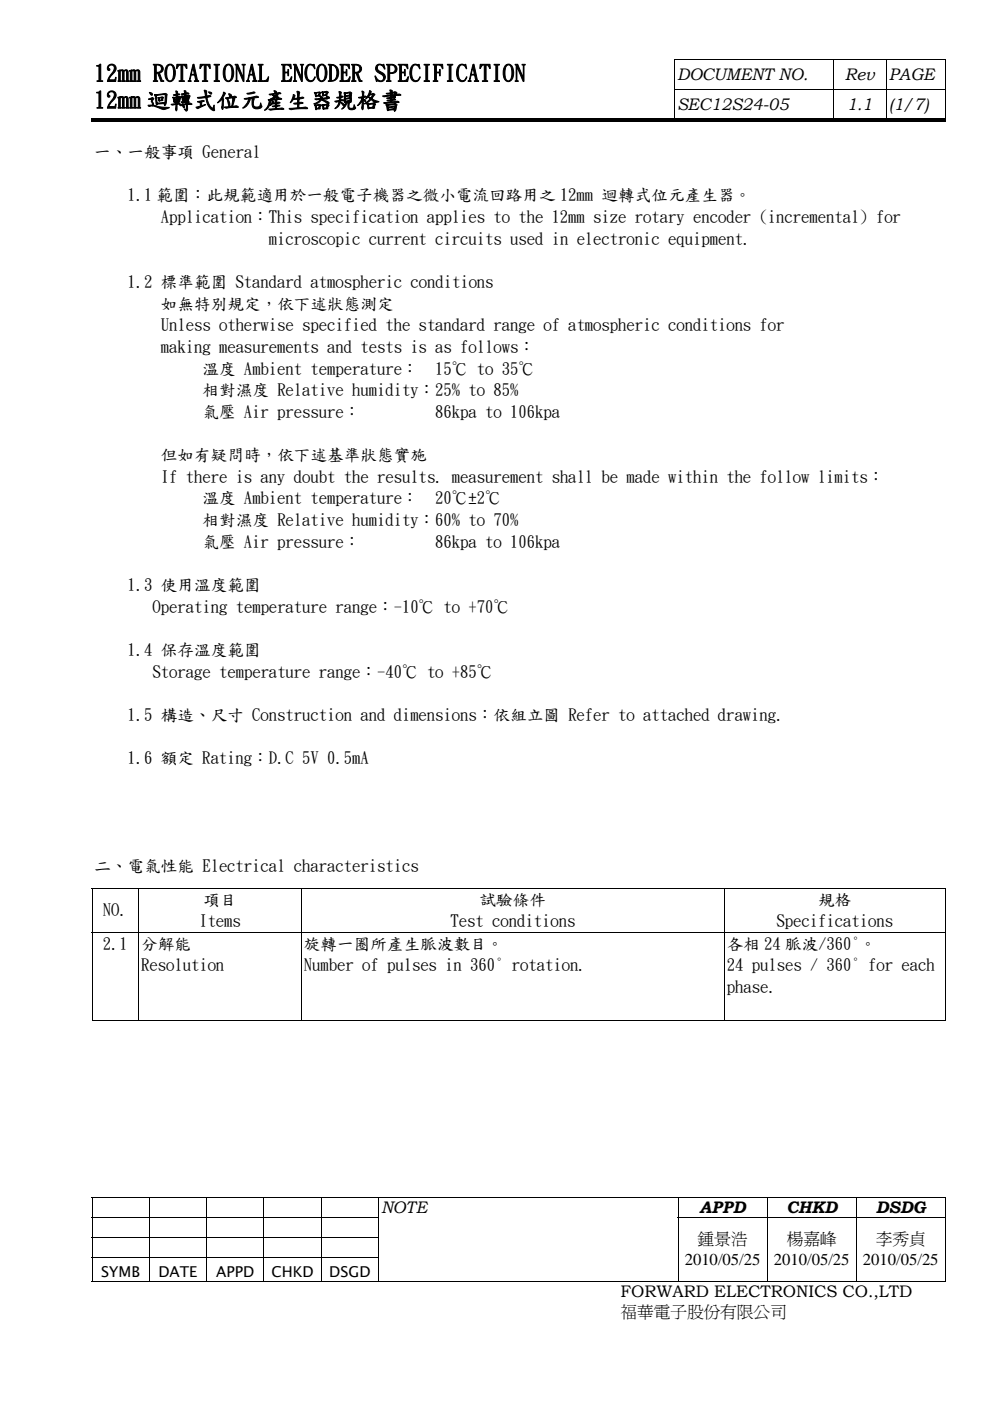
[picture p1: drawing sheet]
<svg xmlns="http://www.w3.org/2000/svg" width="210mm" height="297mm" viewBox="0 0 210 297" stroke-linecap="round" stroke-linejoin="round" font-family="sans-serif">
<defs><g id="words">
<g font-size="4.9">
<text x="20" y="17.1">12mm ROTATIONAL ENCODER SPECIFICATION</text>
<text x="20" y="22.8">12mm 迴轉</text>
<text x="41" y="22.8">式位元產生器</text>
<text x="70.7" y="22.8">規格書</text>
</g>
<g font-size="3.5">
<text x="143.6" y="17">DOCUMENT NO.</text>
<text x="179.2" y="17">Rev</text>
<text x="188.5" y="17">PAGE</text>
<text x="143.6" y="23.3">SEC12S24-05</text>
<text x="179.6" y="23.3">1.1</text>
<text x="188.5" y="23.3">(1/7)</text>
<text x="20" y="33.3">一、一般事項 General</text>
<text x="27.1" y="42.5">1.1 範 ：此規範</text>
<text x="34.1" y="47.1">Application：This specification applies to the 12mm size rotary encoder (incremental) for</text>
<text x="36.7" y="42.5">圍</text>
<text x="54.4" y="42.5">適用於一般電子機器</text>
<text x="86.2" y="42.5">之微小電流回 用之 12mm 迴轉</text>
<text x="107.3" y="42.5">路</text>
<text x="134.7" y="42.5">式位元產生器</text>
<text x="155.8" y="42.5">。</text>
<text x="57" y="51.7">microscopic current circuits used in electronic equipment.</text>
<text x="27.1" y="60.9">1.2 標準範</text>
<text x="34.1" y="65.4">如無特別</text>
<text x="44.7" y="60.9">圍Standard atmospheric conditions</text>
<text x="48.2" y="65.4">規定，依下述狀態測定</text>
<text x="34.1" y="70">Unless otherwise specified the standard range of atmospheric conditions for</text>
<text x="34.1" y="74.6">making measurements and tests is as follows：</text>
<text x="42.9" y="79.2">溫度 Ambient temperature：</text>
<text x="42.9" y="83.8">相對濕度 Relative humidity：25% to 85%</text>
<text x="92.3" y="79.2">15℃ to 35℃</text>
<text x="42.9" y="88.4">氣壓 Air pressure：</text>
<text x="92.3" y="88.4">86kpa to 106kpa</text>
<text x="34.1" y="97.6">但如有疑問 ，依下述基準狀態實施</text>
<text x="51.8" y="97.6">時</text>
<text x="34.1" y="102.2">If there is any doubt the results. measurement shall be made within the follow limits：</text>
<text x="42.9" y="106.7">溫度 Ambient temperature：</text>
<text x="92.3" y="106.7">20℃±2℃</text>
<text x="42.9" y="111.3">相對濕度 Relative humidity：60% to 70%</text>
<text x="42.9" y="115.9">氣壓 Air pressure：</text>
<text x="92.3" y="115.9">86kpa to 106kpa</text>
<text x="27" y="125.1">1.3 使用溫度範</text>
<text x="51.8" y="125.1">圍</text>
<text x="32.4" y="129.7">Operating temperature range：-10℃ to +70℃</text>
<text x="27" y="138.9">1.4 保存溫度範</text>
<text x="32.4" y="143.5">Storage temperature range：-40℃ to +85℃</text>
<text x="51.8" y="138.9">圍</text>
<text x="27" y="152.6">1.5 構造、尺寸 Construction and dimensions：依組立圖Refer to attached drawing.</text>
<text x="27" y="161.8">1.6 額</text>
<text x="37.6" y="161.8">定 Rating：D.C 5V 0.5mA</text>
<text x="20" y="184.8">二、電氣性能 Electrical characteristics</text>
<text x="43.2" y="191.8">項目</text>
<text x="101.7" y="191.8">試 條件</text>
<text x="105.3" y="191.8">驗</text>
<text x="173.5" y="191.8">規格</text>
<text x="21.8" y="194.1">NO.</text>
<text x="42.3" y="196.4">Items</text>
<text x="95.6" y="196.4">Test conditions</text>
<text x="164.7" y="196.4">Specifications</text>
<text x="21.8" y="201.2">2.1</text>
<text x="29.9" y="201.2">分解</text>
<text x="37" y="201.2">能</text>
<text x="64.5" y="201.2">旋轉</text>
<text x="71.5" y="201.2">一圈 產生脈波數</text>
<text x="78.6" y="201.2">所</text>
<text x="99.7" y="201.2">目。</text>
<text x="154.2" y="201.2">各相24 脈波/360°。</text>
<text x="29.9" y="205.8">Resolution</text>
<text x="64.5" y="205.8">Number of pulses in 360° rotation.</text>
<text x="154.2" y="205.8">24 pulses / 360° for each</text>
<text x="154.2" y="210.4">phase.</text>
<text x="80.8" y="257.2">NOTE</text>
<text x="148.4" y="257.2">APPD</text>
<text x="166.8" y="257.2">CHKD</text>
<text x="185.8" y="257.2">DSDG</text>
<text x="148" y="263.8">鍾景浩</text>
<text x="166.9" y="263.8">楊嘉峰</text>
<text x="185.8" y="263.8">李秀貞</text>
<text x="145.2" y="268.3">2010/05/25</text>
<text x="164.1" y="268.3">2010/05/25</text>
<text x="183" y="268.3">2010/05/25</text>
<text x="131.6" y="275">FORWARD ELECTRONICS CO.,LTD</text>
<text x="131.6" y="279.2">福華電子股份有限公司</text>
</g>
<g font-size="3.2">
<text x="21.5" y="270.8">SYMB</text>
<text x="33.6" y="270.8">DATE</text>
<text x="45.9" y="270.8">APPD</text>
<text x="57.6" y="270.8">CHKD</text>
<text x="69.8" y="270.8">DSGD</text>
</g>
</g></defs>
<g fill="#000">
<path d="M143 12.5h.2v.2h-.2zM143 18.8h.2v.2h-.2zM200.4 12.5h.2v.2h-.2zM19.4 25.1h123.6v.8h-123.6zM143 25.1h33.6v.8h-33.6zM176.6 25.1h11.3v.8h-11.3zM187.9 25.1h12.5v.8h-12.5zM19.4 188.3h.2v.2h-.2zM200.4 188.3h.2v.2h-.2zM200.4 216.2h.2v.2h-.2zM19.4 253.7h.2v.2h-.2zM200.4 253.7h.2v.2h-.2z"/>
<path d="M143.7 262.3h.2v.1h-.2zM143.7 266.5h.2v.2h-.2zM162.6 262.3h.2v.1h-.2zM162.6 266.5h.2v.2h-.2zM181.5 262.3h.2v.1h-.2zM181.5 266.5h.2v.2h-.2zM200.4 262.3h.2v.1h-.2zM200.4 266.5h.2v.2h-.2zM200.4 271.5h.2v.2h-.2z"/>
</g>
<g fill="none" stroke="#000" stroke-width=".21">
<path d="M143.1 12.7v6.1M143.1 19v6.1M143.2 12.6h57.4M143.2 18.9h57.4M176.7 12.7v6.1M176.7 19v6.1M188 12.7v6.1M188 19v6.1M200.5 12.7v6.1M200.5 19v6.9M19.4 188.4h181.2M19.4 197.7h181.2"/>
<path d="M19.5 188.5v9.2M19.5 197.8v18.6M29.4 188.5v9.2M29.4 197.8v18.6M64 188.5v9.2M64 197.8v18.6M153.6 188.5v9.2M153.6 197.8v18.6M200.5 188.5v9.2M200.5 197.8v18.6M19.4 216.3h10M29.5 216.3h34.4"/>
<path d="M64.1 216.3h89.5M153.7 216.3h46.7M19.4 253.8h181.2M19.4 258.1h61M19.5 253.9v4.1M19.5 258.2v4.1M31.7 253.9v4.1M31.7 258.2v4.1M43.8 253.9v4.1M43.8 258.2v4.1M56 253.9v4.1M56 258.2v4.1"/>
<path d="M68.2 253.9v4.1M68.2 258.2v4.1M80.3 253.9v4.1M80.3 258.2v4.1M143.7 258.1h56.9M143.8 253.9v4.1M143.8 258.2v4.1M162.7 253.9v4.1M162.7 258.2v4.1M181.6 253.9v4.1M181.6 258.2v4.1M200.5 253.9v4.1"/>
<path d="M200.5 258.2v4.1M19.4 271.6h181.2M19.4 262.3h61M19.4 266.6h61M19.5 262.4v4.1M19.5 266.7v4.8M31.7 262.4v4.1M31.7 266.7v4.8M43.8 262.4v4.1M43.8 266.7v4.8M56 262.4v4.1M56 266.7v4.8"/>
<path d="M68.2 262.4v4.1M68.2 266.7v4.8M80.3 262.4v4.1M80.3 266.7v4.8M143.8 262.4v4.1M143.8 266.7v4.8M162.7 262.4v4.1M162.7 266.7v4.8M181.6 262.4v4.1M181.6 266.7v4.8M200.5 262.4v4.1M200.5 266.7v4.8"/>
</g>
<use href="#words"/>
</svg>
